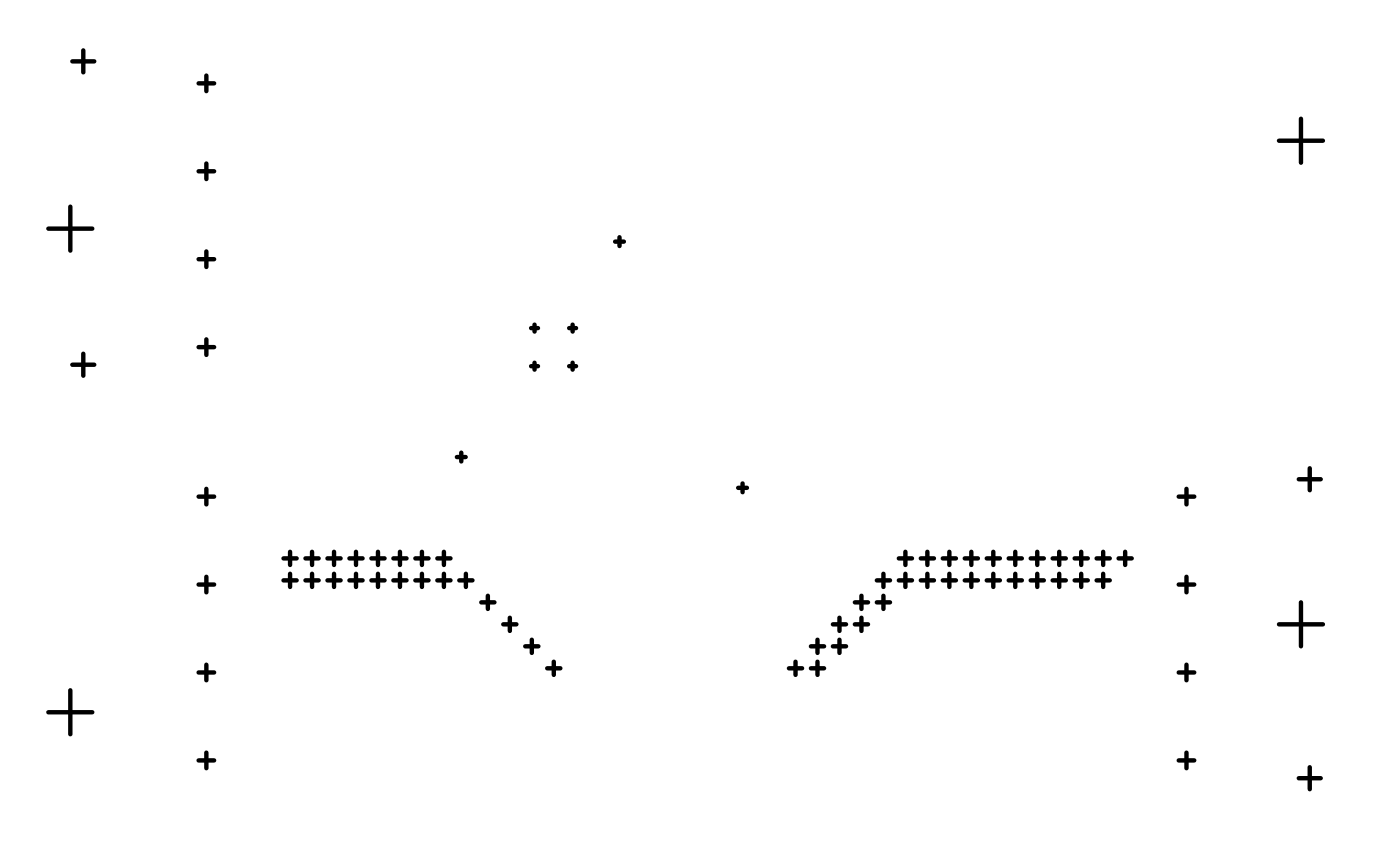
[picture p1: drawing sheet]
<svg xmlns="http://www.w3.org/2000/svg" width="67mm" height="41mm" viewBox="0 0 67 41" stroke-linecap="round" stroke-linejoin="round" font-family="sans-serif">
<g fill="none" stroke="#000" stroke-width=".21">
<path d="M2.3 11h2.1M3.4 9.9v2.2M3.5 17.5h1M3.5 3h1M4 2.4v1.1M4 17v1.1M9.6 4h.7M9.6 16.7h.7M9.6 12.5h.7M9.6 8.2h.7M9.9 3.6v.8M9.9 7.9v.7"/>
<path d="M9.9 12.1v.7M9.9 16.3v.8M25.6 17.6h.3M25.6 15.8h.3M25.7 15.6v.3M25.7 17.4v.4M27.4 17.6h.3M27.4 15.8h.3M27.6 15.6v.3M27.6 17.4v.4M29.6 11.6h.4M29.8 11.4v.4"/>
<path d="M61.6 6.8h2.1M62.6 5.7v2.1M2.3 34.3h2.1M3.4 33.2v2.1M9.6 23.9h.7M9.6 32.3h.7M9.6 28.1h.7M9.6 36.6h.7M9.9 23.5v.8M9.9 27.7v.8M9.9 32v.7M9.9 36.2v.7"/>
<path d="M13.6 26.9h.7M13.6 27.9h.7M14 26.5v.7M14 27.6v.6M14.7 26.9h.6M14.7 27.9h.6M15 26.5v.7M15 27.6v.6M15.8 26.9h.6M15.8 27.9h.6M16.1 26.5v.7M16.1 27.6v.6"/>
<path d="M16.8 26.9h.7M16.8 27.9h.7M17.1 26.5v.7M17.1 27.6v.6M17.9 26.9h.6M17.9 27.9h.6M18.2 26.5v.7M18.2 27.6v.6M18.9 26.9h.7M18.9 27.9h.7M19.2 26.5v.7M19.2 27.6v.6"/>
<path d="M20 26.9h.6M20 27.9h.6M20.3 26.5v.7M20.3 27.6v.6M21 26.9h.7M21 27.9h.7M21.4 26.5v.7M21.4 27.6v.6M22 22h.4M22.1 27.9h.6M22.2 21.8v.4M22.4 27.6v.6"/>
<path d="M23.2 29h.6M23.5 28.6v.7M24.2 30h.7M24.5 29.7v.6M25.3 31.1h.6M25.6 30.8v.6M26.3 32.1h.7M26.7 31.8v.7M35.5 23.5h.5M35.7 23.2v.5M38 32.1h.6M38.3 31.8v.7"/>
<path d="M39 31.1h.7M39 32.1h.7M39.3 30.8v.6M39.3 31.8v.7M40.1 30h.6M40.1 31.1h.6M40.4 29.7v.6M40.4 30.8v.6M41.1 29h.7M41.1 30h.7M41.5 28.6v.7M41.5 29.7v.6"/>
<path d="M42.2 27.9h.6M42.2 29h.6M42.5 27.6v.6M42.5 28.6v.7M43.3 26.9h.6M43.3 27.9h.6M43.6 26.5v.7M43.6 27.6v.6M44.3 26.9h.7M44.3 27.9h.7M44.6 26.5v.7M44.6 27.6v.6"/>
<path d="M45.4 26.9h.6M45.4 27.9h.6M45.7 26.5v.7M45.7 27.6v.6M46.4 26.9h.7M46.4 27.9h.7M46.7 26.5v.7M46.7 27.6v.6M47.5 26.9h.6M47.5 27.9h.6M47.8 26.5v.7M47.8 27.6v.6"/>
<path d="M48.5 26.9h.7M48.5 27.9h.7M48.9 26.5v.7M48.9 27.6v.6M49.6 26.9h.6M49.6 27.9h.6M49.9 26.5v.7M49.9 27.6v.6M50.7 26.9h.6M50.7 27.9h.6M51 26.5v.7M51 27.6v.6"/>
<path d="M51.7 26.9h.7M51.7 27.9h.7M52 26.5v.7M52 27.6v.6M52.8 26.9h.6M52.8 27.9h.6M53.1 26.5v.7M53.1 27.6v.6M53.8 26.9h.7M54.2 26.5v.7M56.7 23.9h.8M56.7 32.3h.8"/>
<path d="M56.7 28.1h.8M56.7 36.6h.8M57.1 23.5v.8M57.1 27.7v.8M57.1 32v.7M57.1 36.2v.7M61.6 30h2.1M62.5 37.4h1.1M62.5 23h1.1M62.6 29v2.1M63 22.5v1.1M63 36.9v1.1"/>
</g>
</svg>
